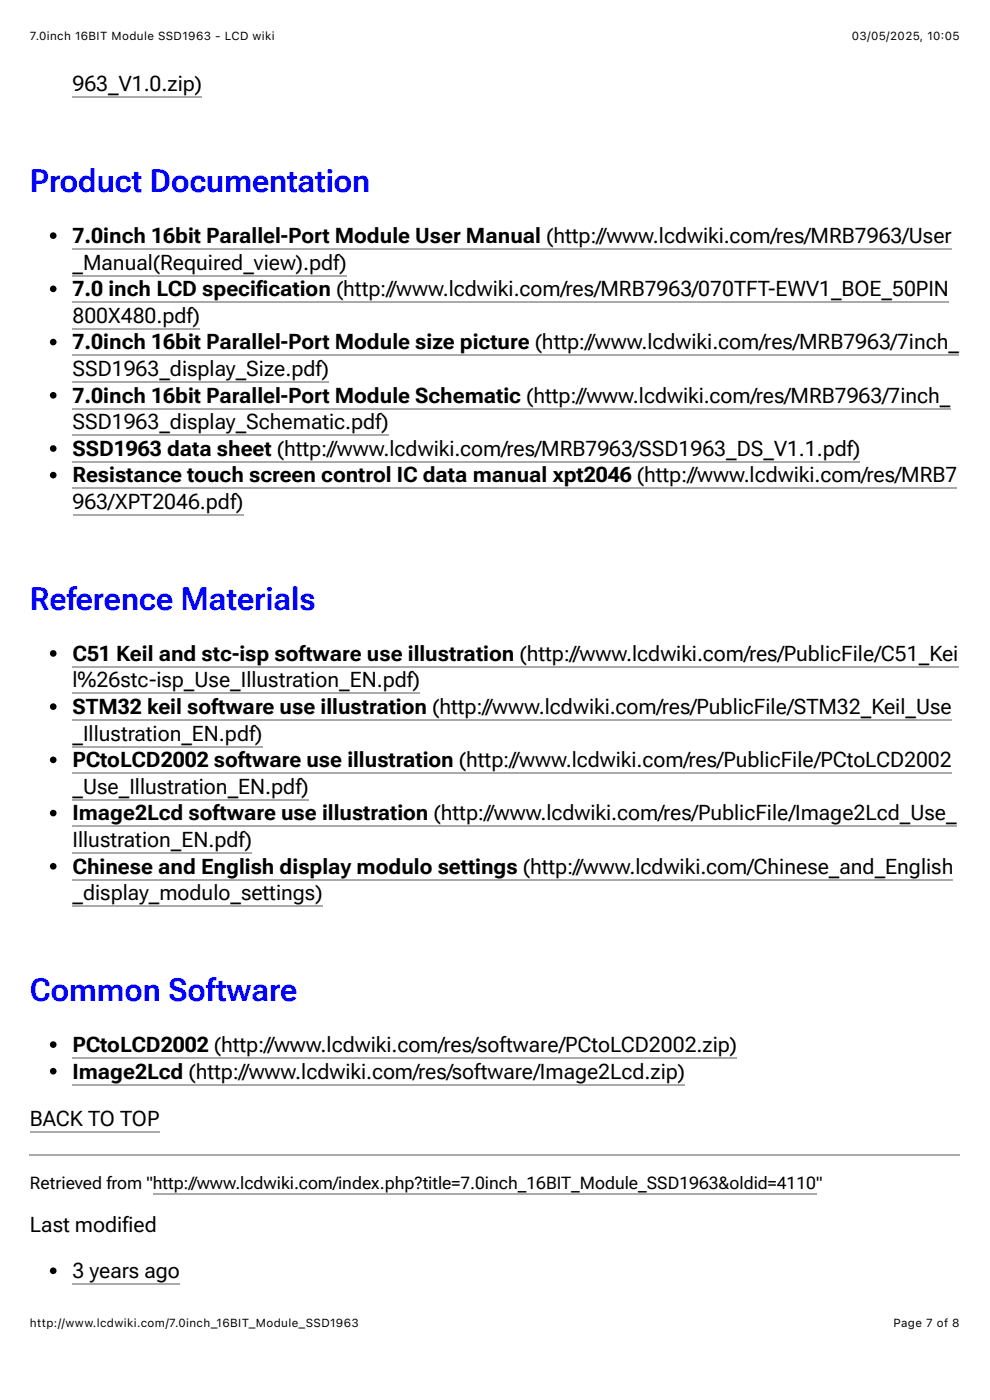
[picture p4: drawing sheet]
<svg xmlns="http://www.w3.org/2000/svg" width="210mm" height="297mm" viewBox="0 0 210 297" stroke-linecap="round" stroke-linejoin="round" font-family="sans-serif">
<defs><g id="words">
<g font-size="6.8" fill="#00f">
<text x="6.3" y="40.8">Product Documentation</text>
<text x="6.3" y="129.4">Reference Materials</text>
<text x="6.3" y="212.4">Common Software</text>
</g>
<g font-size="4.5">
<text x="15.4" y="19.4">963_V1.0.zip)</text>
<text x="15.4" y="51.5">7.0inch 16bit Parallel-Port Module User Manual (http://www.lcdwiki.com/res/MRB7963/User</text>
<text x="15.4" y="57.2">_Manual(Required_view).pdf)</text>
<text x="15.4" y="62.8">7.0 inch LCD speciAcation (http://www.lcdwiki.com/res/MRB7963/070TFT-EWV1_BOE_50PIN</text>
<text x="15.4" y="68.5">800X480.pdf)</text>
<text x="15.4" y="74.1">7.0inch 16bit Parallel-Port Module size picture (http://www.lcdwiki.com/res/MRB7963/7inch_</text>
<text x="15.4" y="79.8">SSD1963_display_Size.pdf)</text>
<text x="15.4" y="85.4">7.0inch 16bit Parallel-Port Module Schematic (http://www.lcdwiki.com/res/MRB7963/7inch_</text>
<text x="15.4" y="91.1">SSD1963_display_Schematic.pdf)</text>
<text x="15.4" y="96.7">SSD1963 data sheet (http://www.lcdwiki.com/res/MRB7963/SSD1963_DS_V1.1.pdf)</text>
<text x="15.4" y="102.3">Resistance touch screen control IC data manual xpt2046 (http://www.lcdwiki.com/res/MRB7</text>
<text x="15.4" y="108">963/XPT2046.pdf)</text>
<text x="15.4" y="140.2">C51 Keil and stc-isp software use illustration (http://www.lcdwiki.com/res/PublicFile/C51_Kei</text>
<text x="15.4" y="145.8">l%26stc-isp_Use_Illustration_EN.pdf)</text>
<text x="15.4" y="151.5">STM32 keil software use illustration (http://www.lcdwiki.com/res/PublicFile/STM32_Keil_Use</text>
<text x="15.4" y="157.1">_Illustration_EN.pdf)</text>
<text x="15.4" y="162.8">PCtoLCD2002 software use illustration (http://www.lcdwiki.com/res/PublicFile/PCtoLCD2002</text>
<text x="15.4" y="168.4">_Use_Illustration_EN.pdf)</text>
<text x="15.4" y="174">Image2Lcd software use illustration (http://www.lcdwiki.com/res/PublicFile/Image2Lcd_Use_</text>
<text x="15.4" y="179.7">Illustration_EN.pdf)</text>
<text x="15.4" y="185.3">Chinese and English display modulo settings (http://www.lcdwiki.com/Chinese_and_English</text>
<text x="15.4" y="191">_display_modulo_settings)</text>
<text x="15.4" y="223.2">PCtoLCD2002 (http://www.lcdwiki.com/res/software/PCtoLCD2002.zip)</text>
<text x="15.4" y="228.8">Image2Lcd (http://www.lcdwiki.com/res/software/Image2Lcd.zip)</text>
<text x="6.3" y="239">BACK TO TOP</text>
<text x="6.3" y="261.3">Last modi-ed</text>
<text x="15.4" y="271.1">3 years ago</text>
</g>
<text font-size="3.7" x="6.3" y="252.2">Retrieved from &quot;http://www.lcdwiki.com/index.php?title=7.0inch_16BIT_Module_SSD1963&amp;oldid=4110&quot;</text>
<g font-size="2.5">
<text x="6.3" y="8.4">7.0inch 16BIT Module SSD1963 - LCD wiki</text>
<text x="180.7" y="8.4">03/05/2025, 10:05</text>
<text x="6.3" y="281.5">http://www.lcdwiki.com/7.0inch_16BIT_Module_SSD1963</text>
<text x="189.5" y="281.5">Page 7 of 8</text>
</g>
</g></defs>
<g fill="none" stroke="#aaa" stroke-width=".28">
<path d="M15.4 20.6h27.5M15.4 52.8h186.6M15.4 58.5h58.1M15.4 64.1h185.9M15.4 69.7h27.1M15.4 75.4h188M15.4 81h54.5M15.4 86.7h186.3M15.4 92.3h67M15.4 98h167.1M15.4 103.6h187.7M15.4 109.3h36.3"/>
<path d="M15.4 141.4h188M15.4 147.1h73.8M15.4 152.7h186.6M15.4 158.4h40.3M15.4 164h186.6M15.4 169.7h50.1M15.4 175.3h187.5M15.4 181h38.1M15.4 186.6h186.8M15.4 192.2h53M15.4 224.4h141M15.4 230.1h130"/>
<path d="M6.3 245h197.3M6.3 240.2h27.6M32.5 253.2h140.7M15.4 272.4h22.7"/>
</g>
<g fill="#000">
<circle cx="11.3" cy="50" r=".71"/>
<circle cx="11.3" cy="72.6" r=".71"/>
<circle cx="11.3" cy="61.3" r=".71"/>
<circle cx="11.3" cy="95.2" r=".71"/>
<circle cx="11.3" cy="83.9" r=".71"/>
<circle cx="11.3" cy="100.8" r=".71"/>
<circle cx="11.3" cy="138.6" r=".71"/>
<circle cx="11.3" cy="149.9" r=".71"/>
<circle cx="11.3" cy="172.5" r=".71"/>
<circle cx="11.3" cy="161.2" r=".71"/>
<circle cx="11.3" cy="183.8" r=".71"/>
<circle cx="11.3" cy="221.6" r=".71"/>
<circle cx="11.3" cy="227.2" r=".71"/>
<circle cx="11.3" cy="269.6" r=".71"/>
</g>
<use href="#words"/>
</svg>
